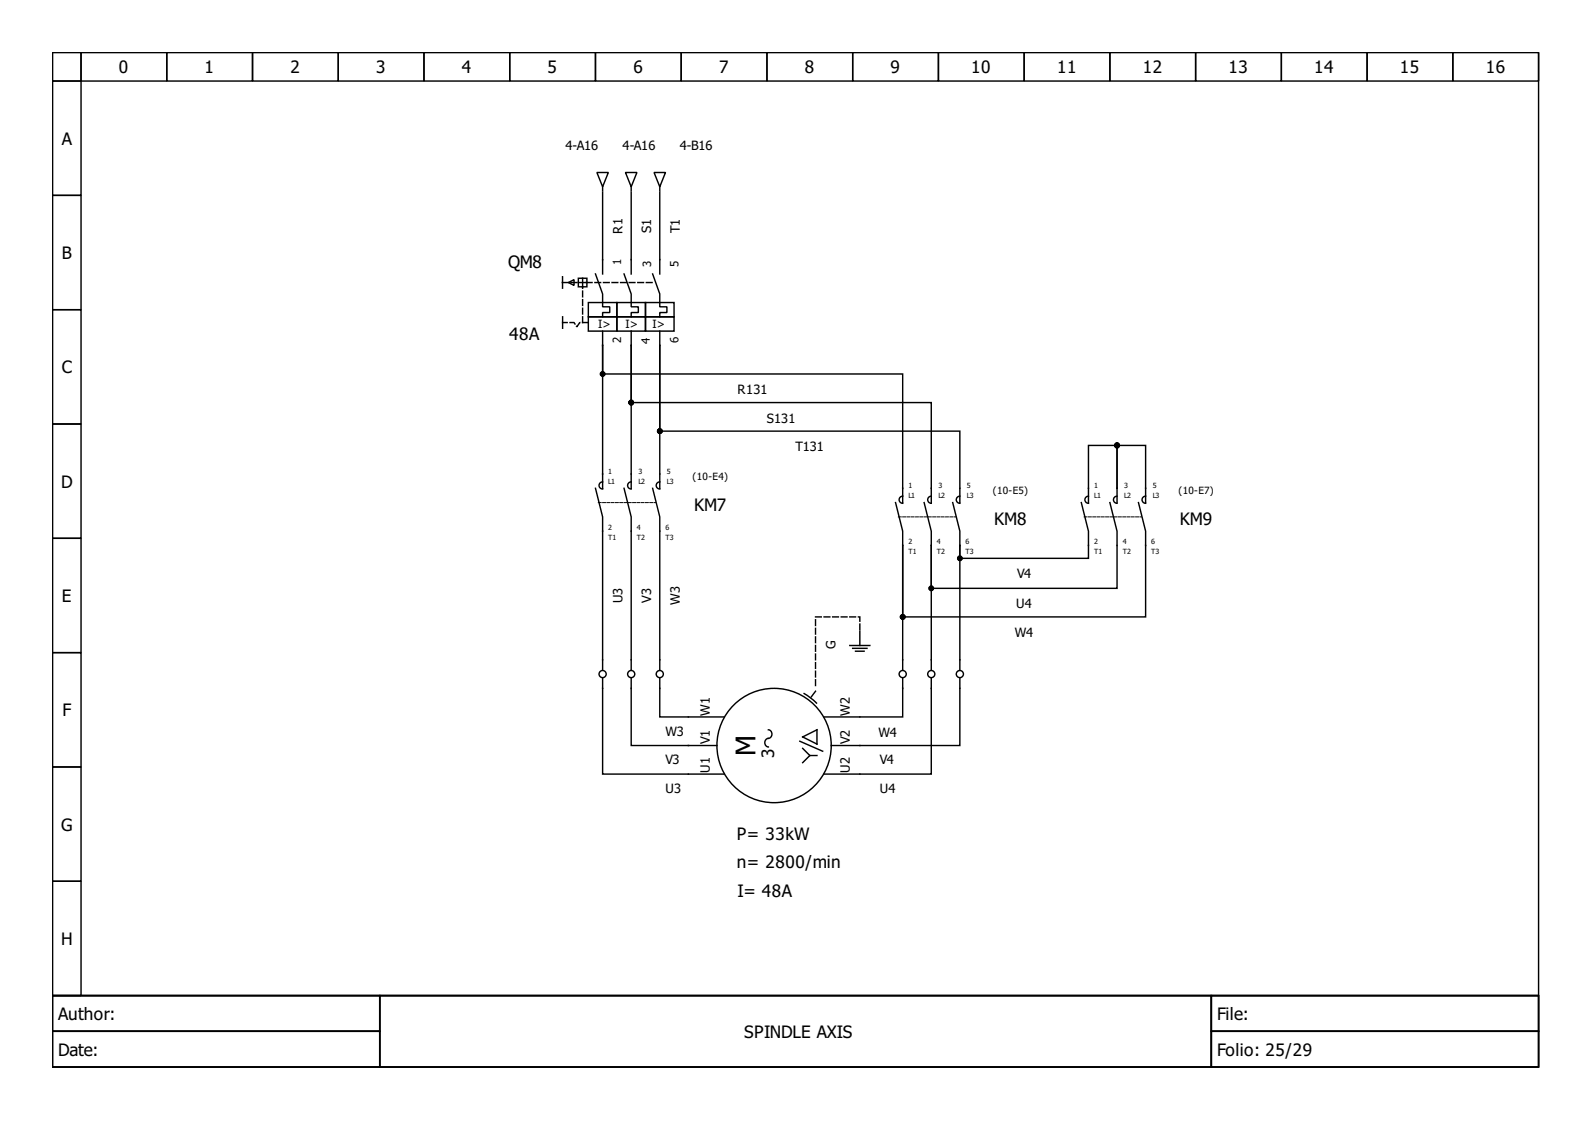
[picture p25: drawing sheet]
<svg xmlns="http://www.w3.org/2000/svg" width="297mm" height="210mm" viewBox="0 0 297 210" stroke-linecap="round" stroke-linejoin="round" font-family="sans-serif">
<defs><g id="words">
<text font-size="5.1" x="141" y="141" transform="rotate(-90 141 141)">M</text>
<g font-size="3.2">
<text x="22.2" y="13.7">0</text>
<text x="38.2" y="13.7">1</text>
<text x="54.2" y="13.7">2</text>
<text x="70.2" y="13.7">3</text>
<text x="86.2" y="13.7">4</text>
<text x="102.2" y="13.7">5</text>
<text x="118.2" y="13.7">6</text>
<text x="134.2" y="13.7">7</text>
<text x="150.2" y="13.7">8</text>
<text x="166.2" y="13.7">9</text>
<text x="181.2" y="13.7">10</text>
<text x="197.2" y="13.7">11</text>
<text x="213.2" y="13.7">12</text>
<text x="229.2" y="13.7">13</text>
<text x="245.2" y="13.7">14</text>
<text x="261.2" y="13.7">15</text>
<text x="277.2" y="13.7">16</text>
<text x="11.5" y="27">A</text>
<text x="11.5" y="48.3">B</text>
<text x="94.8" y="50">QM8</text>
<text x="95" y="63.4">48A</text>
<text x="11.5" y="69.6">C</text>
<text x="11.4" y="91">D</text>
<text x="129.5" y="95.4">KM7</text>
<text x="185.5" y="98">KM8</text>
<text x="220.2" y="98">KM9</text>
<text x="11.5" y="112.3">E</text>
<text x="11.7" y="133.6">F</text>
<text x="144.4" y="141.5" transform="rotate(-90 144.4 141.5)">3</text>
<text x="11.4" y="155">G</text>
<text x="137.5" y="156.7">P= 33kW</text>
<text x="137.5" y="162">n= 2800/min</text>
<text x="137.6" y="167.4">I= 48A</text>
<text x="11.4" y="176.3">H</text>
<text x="10.9" y="190.3">Author:</text>
<text x="227.1" y="190.3">File:</text>
<text x="10.9" y="197">Date:</text>
<text x="138.8" y="193.6">SPINDLE AXIS</text>
<text x="227.1" y="197">Folio: 25/29</text>
</g>
<g font-size="2.4">
<text x="105.5" y="27.9">4-A16</text>
<text x="116.2" y="27.9">4-A16</text>
<text x="126.8" y="27.9">4-B16</text>
<text x="116.2" y="43.6" transform="rotate(-90 116.2 43.6)">R1</text>
<text x="121.5" y="43.5" transform="rotate(-90 121.5 43.5)">S1</text>
<text x="126.8" y="43.5" transform="rotate(-90 126.8 43.5)">T1</text>
<text x="137.6" y="73.5">R131</text>
<text x="143.1" y="78.8">S131</text>
<text x="148.4" y="84.2">T131</text>
<text x="189.8" y="107.9">V4</text>
<text x="116.2" y="112.6" transform="rotate(-90 116.2 112.6)">U3</text>
<text x="121.5" y="112.4" transform="rotate(-90 121.5 112.4)">V3</text>
<text x="126.8" y="112.8" transform="rotate(-90 126.8 112.8)">W3</text>
<text x="189.6" y="113.5">U4</text>
<text x="189.4" y="118.8">W4</text>
<text x="155.9" y="121.1" transform="rotate(-90 155.9 121.1)">G</text>
<text x="124.2" y="137.2">W3</text>
<text x="132.4" y="133.5" transform="rotate(-90 132.4 133.5)">W1</text>
<text x="158.6" y="133.5" transform="rotate(-90 158.6 133.5)">W2</text>
<text x="163.9" y="137.5">W4</text>
<text x="124.2" y="142.6">V3</text>
<text x="132.4" y="138.8" transform="rotate(-90 132.4 138.8)">V1</text>
<text x="158.6" y="138.8" transform="rotate(-90 158.6 138.8)">V2</text>
<text x="164.2" y="142.6">V4</text>
<text x="124.2" y="147.9">U3</text>
<text x="132.4" y="144.2" transform="rotate(-90 132.4 144.2)">U1</text>
<text x="158.6" y="144.2" transform="rotate(-90 158.6 144.2)">U2</text>
<text x="164.2" y="147.9">U4</text>
</g>
<g font-size="2.1">
<text x="115.9" y="49.5" transform="rotate(-90 115.9 49.5)">1</text>
<text x="121.5" y="49.8" transform="rotate(-90 121.5 49.8)">3</text>
<text x="126.6" y="49.8" transform="rotate(-90 126.6 49.8)">5</text>
<text x="111.6" y="61.2">I&gt;</text>
<text x="115.9" y="63.9" transform="rotate(-90 115.9 63.9)">2</text>
<text x="116.7" y="61.2">I&gt;</text>
<text x="121.2" y="64.2" transform="rotate(-90 121.2 64.2)">4</text>
<text x="121.8" y="61.2">I&gt;</text>
<text x="126.6" y="63.9" transform="rotate(-90 126.6 63.9)">6</text>
</g>
<g font-size="1.9">
<text x="129.2" y="89.5">(10-E4)</text>
<text x="185.2" y="92.2">(10-E5)</text>
<text x="219.9" y="92.2">(10-E7)</text>
</g>
<g font-size="1.3">
<text x="113.5" y="88.4">1</text>
<text x="119.1" y="88.4">3</text>
<text x="124.4" y="88.4">5</text>
<text x="113.5" y="90.3">L1</text>
<text x="119.1" y="90.3">L2</text>
<text x="124.4" y="90.3">L3</text>
<text x="169.5" y="91.1">1</text>
<text x="169.5" y="93">L1</text>
<text x="175.1" y="91.1">3</text>
<text x="175.1" y="93">L2</text>
<text x="180.4" y="91.1">5</text>
<text x="180.4" y="93">L3</text>
<text x="204.2" y="91.1">1</text>
<text x="204.2" y="93">L1</text>
<text x="209.8" y="91.1">3</text>
<text x="209.8" y="93">L2</text>
<text x="215.1" y="91.1">5</text>
<text x="215.1" y="93">L3</text>
<text x="113.5" y="98.8">2</text>
<text x="113.5" y="100.7">T1</text>
<text x="118.8" y="98.8">4</text>
<text x="118.8" y="100.7">T2</text>
<text x="124.2" y="98.8">6</text>
<text x="124.2" y="100.7">T3</text>
<text x="169.5" y="101.5">2</text>
<text x="174.8" y="101.5">4</text>
<text x="180.2" y="101.5">6</text>
<text x="204.2" y="101.5">2</text>
<text x="209.5" y="101.5">4</text>
<text x="214.8" y="101.5">6</text>
<text x="169.5" y="103.4">T1</text>
<text x="174.8" y="103.4">T2</text>
<text x="180.2" y="103.4">T3</text>
<text x="204.2" y="103.4">T1</text>
<text x="209.5" y="103.4">T2</text>
<text x="214.8" y="103.4">T3</text>
</g>
</g></defs>
<g fill="none" stroke="#000" stroke-width=".27">
<path d="M9.8 9.8h277.3v176h-277.3zM9.8 9.8h5.3v5.3h-5.3zM9.8 15.1h5.3v21.4h-5.3zM15.1 9.8h16v5.3h-16zM31.1 9.8h16v5.3h-16zM47.1 9.8h16v5.3h-16zM63.1 9.8h16v5.3h-16zM79.1 9.8h16v5.3h-16zM95.1 9.8h16v5.3h-16zM111.1 9.8h16v5.3h-16zM127.1 9.8h16v5.3h-16zM143.1 9.8h16v5.3h-16z"/>
<path d="M159.1 9.8h16v5.3h-16zM175.1 9.8h16v5.3h-16zM191.1 9.8h16v5.3h-16zM207.1 9.8h16v5.3h-16zM223.1 9.8h16v5.3h-16zM239.1 9.8h16v5.3h-16zM255.1 9.8h16v5.3h-16zM271.1 9.8h16v5.3h-16zM9.8 36.5h5.3v21.3h-5.3zM111.4 32.2h2.1l-1.1 2.7zM112.4 34.9v.8M112.4 35.9v15.2"/>
<path d="M116.7 32.2h2.1l-1 2.7zM117.8 34.9v.8M117.8 35.9v15.2M122 32.2h2.2l-1.1 2.7zM123.1 34.9v.8M123.1 35.9v15.2M9.8 57.8h5.3v21.3h-5.3zM105 51.6v2.2M105 59.1v2.1M106 52.7l1.1-.5v1zM107.9 52.7h1.6M107.9 51.9h1.6v1.6h-1.6z"/>
<path d="M108.7 51.9v1.6M109.8 56.4h5.3v2.7h-5.3zM109.8 59.1h5.3v2.7h-5.3zM111.1 51.1l1.3 3.7v2.4h1.4v1.1h-1.4v.8M115.1 56.4h5.3v2.7h-5.3zM115.1 59.1h5.3v2.7h-5.3zM116.4 51.1l1.4 3.7v2.4h1.3v1.1h-1.3v.8M120.4 56.4h5.4v2.7h-5.4zM120.4 59.1h5.4v2.7h-5.4zM121.8 51.1l1.3 3.7v2.4h1.3v1.1h-1.3v.8M9.8 79.1h5.3v21.3h-5.3zM112.4 61.8v2.6"/>
<path d="M112.4 64.4v26.7M112.4 64.4v5.4h56v24M117.8 61.8v2.6M117.8 64.4v10.7h56v18.7M117.8 64.4v26.7M123.1 61.8v2.6M123.1 64.4v26.7M123.1 64.4v16h56v13.4M111.1 91.1l1.3 5.3v28.6M112.4 89.9a.67 .67 0 0 0-.6 .7 .67 .67 0 0 0 .6 .6M116.4 91.1l1.4 5.3v28.6M117.8 89.9a.67 .67 0 0 0-.7 .7 .67 .67 0 0 0 .7 .6"/>
<path d="M121.8 91.1l1.3 5.3v28.6M123.1 89.9a.67 .67 0 0 0-.7 .7 .67 .67 0 0 0 .7 .6M167.1 93.8l1.3 5.3v2.7M168.4 92.6a.67 .67 0 0 0-.6 .6 .67 .67 0 0 0 .6 .7M172.4 93.8l1.4 5.3v2.7M173.8 92.6a.67 .67 0 0 0-.7 .6 .67 .67 0 0 0 .7 .7M177.8 93.8l1.3 5.3v2.7M179.1 92.6a.67 .67 0 0 0-.7 .6 .67 .67 0 0 0 .7 .7M201.8 93.8l1.3 5.3v5.1h-24v-2.4M203.1 92.6a.67 .67 0 0 0-.7 .6 .67 .67 0 0 0 .7 .7M207.1 93.8l1.3 5.3v10.7h-34.6v-8M208.4 92.6a.67 .67 0 0 0-.6 .6 .67 .67 0 0 0 .6 .7"/>
<path d="M208.4 91.1v2.7M208.4 91.1v-8h-5.3v10.7M208.4 91.1v-8h5.4v10.7M212.4 93.8l1.4 5.3v16h-45.4v-13.3M213.8 92.6a.67 .67 0 0 0-.7 .6 .67 .67 0 0 0 .7 .7M9.8 100.4h5.3v21.4h-5.3zM160.4 117.8v2.6M168.4 101.8v23.2M173.8 101.8v23.2M179.1 101.8v23.2M9.8 121.8h5.3v21.3h-5.3zM112.4 126.6v17.8h22.7"/>
<path d="M117.8 126.6v12.5h16M123.1 126.6v7.2h12M143.3 137.8a.82 .82 0 0 0-.6 .8 .82 .82 0 0 0 .7 .8M143.4 136.2a.81 .81 0 0 1 .6 .8 .81 .81 0 0 1-.6 .8M149.2 138.3l4.3 1.9M149.8 139.6l1.3 1.4M149.8 137.5l2.6-1.3v2.6zM150 129.4l1.3 .8 1 1M152.2 129l-.8 1M158.6 120.4h3.7M159.1 121h2.7M159.6 121.5h1.6"/>
<path d="M168.4 126.6v7.2h-14.6M173.8 126.6v17.8h-20M179.1 126.6v12.5h-24M9.8 143.1h5.3v21.3h-5.3zM151.1 141l-1.3 1.3M151.1 141h1.3M9.8 164.4h5.3v21.4h-5.3zM9.8 185.8h277.3v13.3h-277.3zM9.8 185.8h61v6.6h-61zM9.8 192.4h61v6.7h-61zM70.8 185.8h155.2v13.3h-155.2zM226 185.8h61.1v6.6h-61.1z"/>
<path d="M226 192.4h61.1v6.7h-61.1z"/>
<circle cx="112.4" cy="125.8" r=".67"/>
<circle cx="117.8" cy="125.8" r=".67"/>
<circle cx="123.1" cy="125.8" r=".67"/>
<circle cx="144.4" cy="139.1" r="10.7"/>
<circle cx="168.4" cy="125.8" r=".67"/>
<circle cx="173.8" cy="125.8" r=".67"/>
<circle cx="179.1" cy="125.8" r=".67"/>
</g>
<path d="M104.9 52.7h3.1M109.4 52.7h12.7M108.7 60.2v-6.7M109.8 60.2h-1.6l-.6 .8-.5-.8h-2.1M152.2 127.9v-12.8h8.2v2.4" fill="none" stroke="#000" stroke-width=".27" stroke-dasharray="1.1 .5"/>
<path d="M111.6 93.8h10.7M167.6 96.4h10.7M202.3 96.4h10.7" fill="none" stroke="#000" stroke-width=".19" stroke-dasharray=".5 .3"/>
<g fill="#000" stroke="#000" stroke-width=".27">
<circle cx="112.4" cy="69.8" r=".4"/>
<circle cx="117.8" cy="75.1" r=".4"/>
<circle cx="123.1" cy="80.4" r=".4"/>
<circle cx="208.4" cy="83.1" r=".4"/>
<circle cx="168.4" cy="115.1" r=".4"/>
<circle cx="173.8" cy="109.8" r=".4"/>
<circle cx="179.1" cy="104.2" r=".4"/>
</g>
<use href="#words"/>
</svg>
